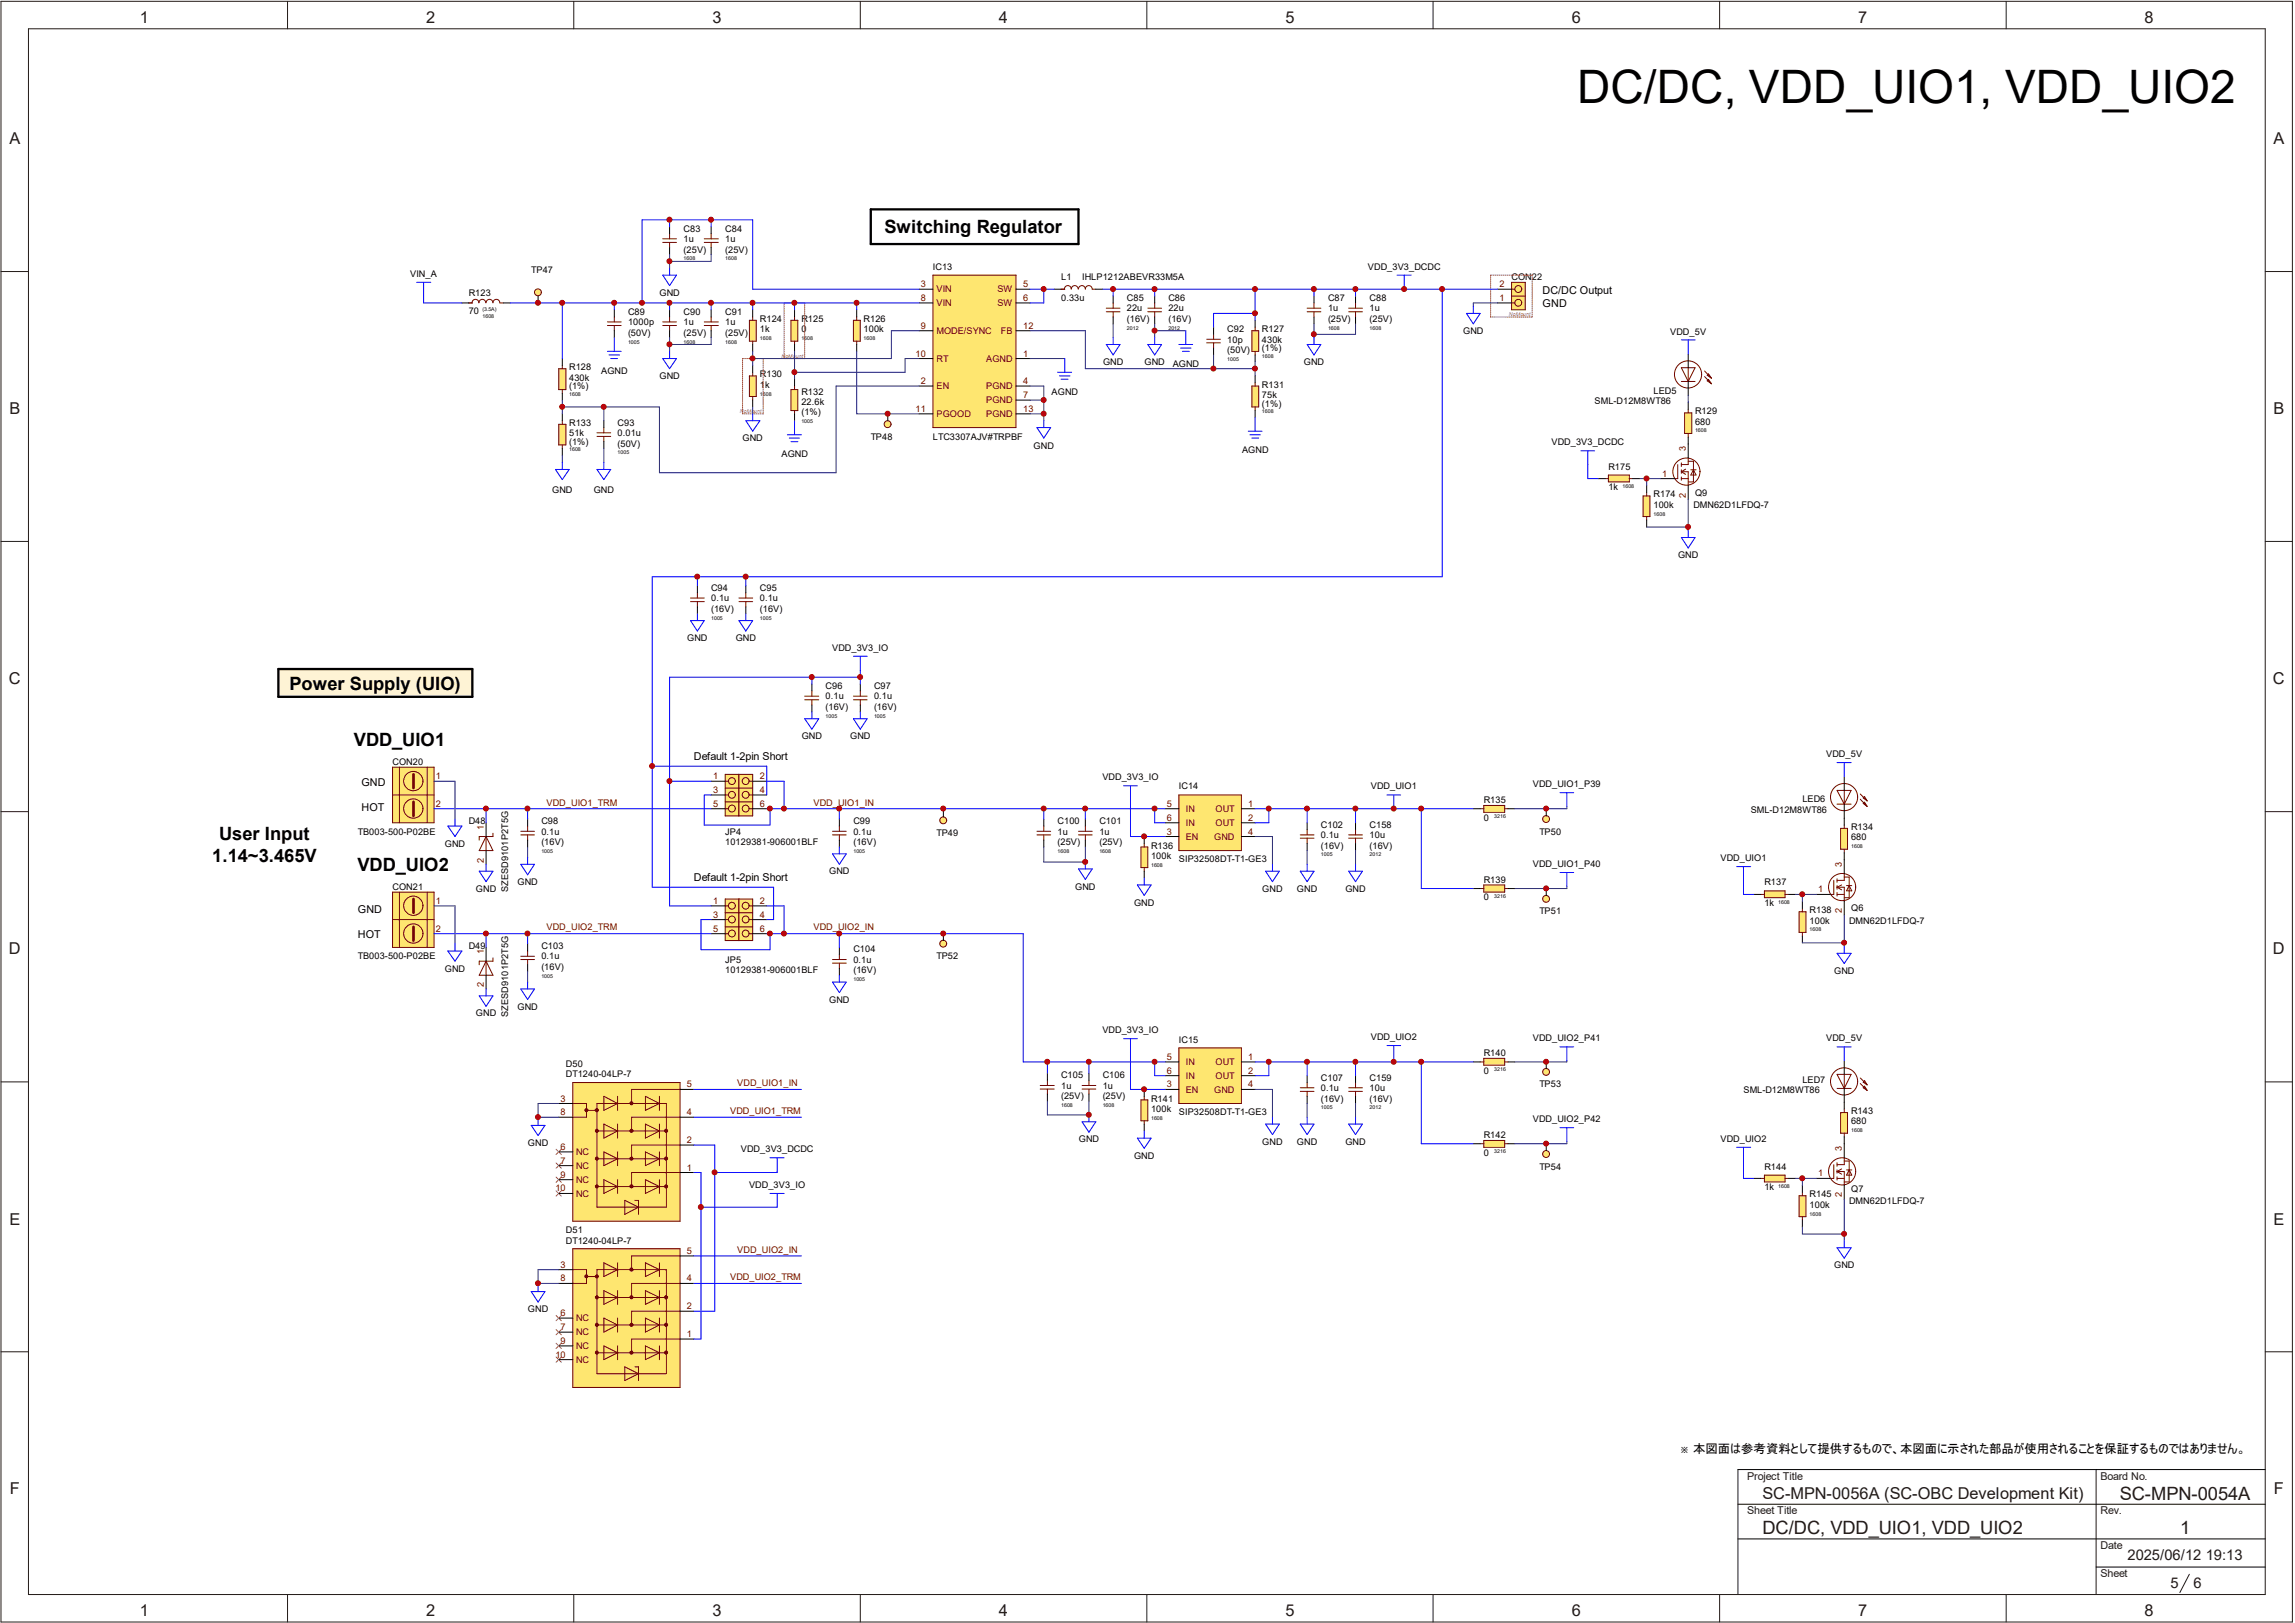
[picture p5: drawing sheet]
<svg xmlns="http://www.w3.org/2000/svg" width="297mm" height="210mm" viewBox="0 0 297 210" stroke-linecap="round" stroke-linejoin="round" font-family="sans-serif">
<defs><g id="words">
<text font-size="6" x="204.1" y="13.3">DC/DC, VDD_UIO1, VDD_UIO2</text>
<g font-size="2.4">
<text x="114.5" y="30.2">Switching Regulator</text>
<text x="37.5" y="89.2">Power Supply (UIO)</text>
<text x="45.8" y="96.6">VDD_UIO1</text>
<text x="27.5" y="111.5">1.14~3.465V</text>
<text x="28.4" y="108.8">User Input</text>
<text x="46.3" y="112.7">VDD_UIO2</text>
</g>
<g font-size="2.4" fill="#231916">
<text x="274.3" y="194.1">SC-MPN-0054A</text>
<text x="228.1" y="198.5">DC/DC, VDD_UIO1, VDD_UIO2</text>
<text x="282.2" y="198.5">1</text>
</g>
<g font-size="2.1" fill="#231916">
<text x="18.1" y="2.9">1</text>
<text x="55.2" y="2.9">2</text>
<text x="92.2" y="2.9">3</text>
<text x="129.3" y="2.9">4</text>
<text x="166.4" y="2.9">5</text>
<text x="203.4" y="2.9">6</text>
<text x="240.5" y="2.9">7</text>
<text x="277.5" y="2.9">8</text>
<text x="1.2" y="18.6">A</text>
<text x="294.2" y="18.6">A</text>
<text x="1.2" y="53.6">B</text>
<text x="294.2" y="53.6">B</text>
<text x="1.1" y="88.6">C</text>
<text x="294.1" y="88.6">C</text>
<text x="1.1" y="123.5">D</text>
<text x="294.1" y="123.5">D</text>
<text x="1.2" y="158.5">E</text>
<text x="294.2" y="158.5">E</text>
<text x="1.3" y="193.4">F</text>
<text x="228.1" y="194">SC-MPN-0056A (SC-OBC Development Kit)</text>
<text x="294.3" y="193.4">F</text>
<text x="18.1" y="209.1">1</text>
<text x="55.2" y="209.1">2</text>
<text x="92.2" y="209.1">3</text>
<text x="129.3" y="209.1">4</text>
<text x="166.4" y="209.1">5</text>
<text x="203.4" y="209.1">6</text>
<text x="240.5" y="209.1">7</text>
<text x="277.5" y="209.1">8</text>
</g>
<g font-size="1.9" fill="#231916">
<text x="275.3" y="201.9">2025/06/12 19:13</text>
<text x="280.9" y="205.4">5</text>
<text x="283.9" y="205.4">6</text>
</g>
<text font-size="1.6" x="219.1" y="188">本図面は参考資料として提供するもので、本図面に示された部品が使用されることを保証するものではありません。</text>
<g font-size="1.4">
<text x="199.6" y="38.1">DC/DC Output</text>
<text x="199.6" y="39.7">GND</text>
<text x="46.8" y="101.8">GND</text>
<text x="89.8" y="98.3">Default 1-2pin Short</text>
<text x="46.8" y="105">HOT</text>
<text x="46.3" y="118.2">GND</text>
<text x="89.8" y="114">Default 1-2pin Short</text>
<text x="46.3" y="121.4">HOT</text>
</g>
<g font-size="1.4" fill="#231916">
<text x="226.1" y="191.5">Project Title</text>
<text x="271.8" y="191.5">Board No.</text>
<text x="226.1" y="196">Sheet Title</text>
<text x="271.8" y="196">Rev.</text>
<text x="271.8" y="200.4">Date</text>
<text x="271.8" y="204">Sheet</text>
</g>
<text font-size="1.3" x="217.3" y="188">※</text>
<g font-size="1.2">
<text x="88.5" y="30">C83</text>
<text x="93.9" y="30">C84</text>
<text x="53.1" y="35.8">VIN_A</text>
<text x="68.7" y="35.3">TP47</text>
<text x="88.5" y="31.3">1u</text>
<text x="88.5" y="32.7">(25V)</text>
<text x="93.9" y="31.3">1u</text>
<text x="93.9" y="32.7">(25V)</text>
<text x="120.7" y="34.9">IC13</text>
<text x="177" y="34.9">VDD_3V3_DCDC</text>
<text x="60.7" y="38.4">R123</text>
<text x="60.7" y="40.6">70</text>
<text x="81.3" y="40.8">C89</text>
<text x="85.3" y="38.3">GND</text>
<text x="88.5" y="40.8">C90</text>
<text x="93.9" y="40.8">C91</text>
<text x="98.3" y="41.7">R124</text>
<text x="103.7" y="41.7">R125</text>
<text x="111.8" y="41.7">R126</text>
<text x="137.3" y="36.3">L1</text>
<text x="137.3" y="38.9">0.33u</text>
<text x="140" y="36.3">IHLP1212ABEVR33M5A</text>
<text x="145.8" y="38.9">C85</text>
<text x="145.8" y="40.3">22u</text>
<text x="145.8" y="41.7">(16V)</text>
<text x="151.2" y="38.9">C86</text>
<text x="151.2" y="40.3">22u</text>
<text x="151.2" y="41.7">(16V)</text>
<text x="171.9" y="38.9">C87</text>
<text x="171.9" y="40.3">1u</text>
<text x="171.9" y="41.7">(25V)</text>
<text x="177.2" y="38.9">C88</text>
<text x="177.2" y="40.3">1u</text>
<text x="177.2" y="41.7">(25V)</text>
<text x="195.6" y="36.3">CON22</text>
<text x="73.7" y="47.9">R128</text>
<text x="81.3" y="42.1">1000p</text>
<text x="81.3" y="43.4">(50V)</text>
<text x="88.5" y="42.1">1u</text>
<text x="88.5" y="43.4">(25V)</text>
<text x="93.9" y="42.1">1u</text>
<text x="93.9" y="43.4">(25V)</text>
<text x="98.3" y="43">1k</text>
<text x="103.7" y="43">0</text>
<text x="111.8" y="43">100k</text>
<text x="142.7" y="47.2">GND</text>
<text x="148.1" y="47.2">GND</text>
<text x="151.8" y="47.5">AGND</text>
<text x="158.8" y="43">C92</text>
<text x="158.8" y="44.3">10p</text>
<text x="158.8" y="45.7">(50V)</text>
<text x="163.3" y="43">R127</text>
<text x="163.3" y="44.3">430k</text>
<text x="163.3" y="45.5">(1%)</text>
<text x="168.7" y="47.2">GND</text>
<text x="189.4" y="43.2">GND</text>
<text x="216.2" y="43.3">VDD_5V</text>
<text x="73.7" y="49.3">430k</text>
<text x="73.7" y="50.4">(1%)</text>
<text x="77.8" y="48.4">AGND</text>
<text x="85.3" y="49.1">GND</text>
<text x="98.3" y="48.8">R130</text>
<text x="98.3" y="50.2">1k</text>
<text x="103.7" y="51.1">R132</text>
<text x="103.7" y="52.4">22.6k</text>
<text x="103.7" y="53.8">(1%)</text>
<text x="136.1" y="51.1">AGND</text>
<text x="163.3" y="50.2">R131</text>
<text x="163.3" y="51.5">75k</text>
<text x="163.3" y="52.6">(1%)</text>
<text x="206.4" y="52.2">SML-D12M8WT86</text>
<text x="214" y="50.9">LED5</text>
<text x="219.4" y="53.6">R129</text>
<text x="73.7" y="55.1">R133</text>
<text x="73.7" y="56.4">51k</text>
<text x="73.7" y="57.6">(1%)</text>
<text x="79.9" y="55.1">C93</text>
<text x="79.9" y="56.4">0.01u</text>
<text x="79.9" y="57.8">(50V)</text>
<text x="96.1" y="57.1">GND</text>
<text x="101.1" y="59.1">AGND</text>
<text x="112.7" y="56.9">TP48</text>
<text x="120.7" y="56.9">LTC3307AJV#TRPBF</text>
<text x="133.8" y="58">GND</text>
<text x="160.7" y="58.7">AGND</text>
<text x="200.8" y="57.6">VDD_3V3_DCDC</text>
<text x="219.4" y="54.9">680</text>
<text x="71.5" y="63.8">GND</text>
<text x="76.8" y="63.8">GND</text>
<text x="208.2" y="60.8">R175</text>
<text x="208.2" y="63.5">1k</text>
<text x="214" y="64.3">R174</text>
<text x="214" y="65.7">100k</text>
<text x="219.2" y="65.7">DMN62D1LFDQ-7</text>
<text x="219.4" y="64.1">Q9</text>
<text x="92" y="76.5">C94</text>
<text x="92" y="77.8">0.1u</text>
<text x="98.3" y="76.5">C95</text>
<text x="98.3" y="77.8">0.1u</text>
<text x="217.2" y="72.2">GND</text>
<text x="88.9" y="83">GND</text>
<text x="92" y="79.2">(16V)</text>
<text x="95.2" y="83">GND</text>
<text x="98.3" y="79.2">(16V)</text>
<text x="106.8" y="89.2">C96</text>
<text x="107.7" y="84.2">VDD_3V3_IO</text>
<text x="113.1" y="89.2">C97</text>
<text x="103.8" y="95.7">GND</text>
<text x="106.8" y="90.5">0.1u</text>
<text x="106.8" y="91.9">(16V)</text>
<text x="110" y="95.7">GND</text>
<text x="113.1" y="90.5">0.1u</text>
<text x="113.1" y="91.9">(16V)</text>
<text x="50.8" y="99">CON20</text>
<text x="142.7" y="101">VDD_3V3_IO</text>
<text x="198.4" y="101.9">VDD_UIO1_P39</text>
<text x="236.3" y="98">VDD_5V</text>
<text x="46.3" y="108">TB003-500-P02BE</text>
<text x="60.7" y="106.6">D48</text>
<text x="70.1" y="106.6">C98</text>
<text x="70.1" y="108">0.1u</text>
<text x="93.9" y="108">JP4</text>
<text x="110.4" y="106.6">C99</text>
<text x="110.4" y="108">0.1u</text>
<text x="136.9" y="106.6">C100</text>
<text x="136.9" y="108">1u</text>
<text x="142.3" y="106.6">C101</text>
<text x="142.3" y="108">1u</text>
<text x="152.6" y="102.2">IC14</text>
<text x="170.9" y="107.1">C102</text>
<text x="177.2" y="107.1">C158</text>
<text x="177.4" y="102.2">VDD_UIO1</text>
<text x="192" y="104">R135</text>
<text x="192" y="106.2">0</text>
<text x="199.2" y="108">TP50</text>
<text x="226.6" y="105.2">SML-D12M8WT86</text>
<text x="233.3" y="103.8">LED6</text>
<text x="239.6" y="107.4">R134</text>
<text x="57.6" y="109.6">GND</text>
<text x="70.1" y="109.3">(16V)</text>
<text x="93.9" y="109.3">10129381-906001BLF</text>
<text x="107.3" y="113.2">GND</text>
<text x="110.4" y="109.3">(16V)</text>
<text x="121.2" y="108.2">TP49</text>
<text x="136.9" y="109.3">(25V)</text>
<text x="142.3" y="109.3">(25V)</text>
<text x="149" y="109.8">R136</text>
<text x="149" y="111.1">100k</text>
<text x="152.6" y="111.6">SIP32508DT-T1-GE3</text>
<text x="170.9" y="108.5">0.1u</text>
<text x="170.9" y="109.8">(16V)</text>
<text x="177.2" y="108.5">10u</text>
<text x="177.2" y="109.8">(16V)</text>
<text x="198.4" y="112.2">VDD_UIO1_P40</text>
<text x="222.7" y="111.4">VDD_UIO1</text>
<text x="239.6" y="108.8">680</text>
<text x="50.8" y="115.2">CON21</text>
<text x="61.6" y="115.4">GND</text>
<text x="65.7" y="115.4" transform="rotate(-90 65.7 115.4)">SZESD9101P2T5G</text>
<text x="67" y="114.5">GND</text>
<text x="139.1" y="115.1">GND</text>
<text x="146.8" y="117.2">GND</text>
<text x="163.4" y="115.4">GND</text>
<text x="167.9" y="115.4">GND</text>
<text x="174.1" y="115.4">GND</text>
<text x="192" y="114.3">R139</text>
<text x="192" y="116.5">0</text>
<text x="199.2" y="118.3">TP51</text>
<text x="228.3" y="114.6">R137</text>
<text x="228.3" y="117.3">1k</text>
<text x="234.2" y="118.2">R138</text>
<text x="234.2" y="119.5">100k</text>
<text x="239.3" y="119.5">DMN62D1LFDQ-7</text>
<text x="239.6" y="117.9">Q6</text>
<text x="46.3" y="124.1">TB003-500-P02BE</text>
<text x="57.6" y="125.7">GND</text>
<text x="60.7" y="122.8">D49</text>
<text x="70.1" y="122.8">C103</text>
<text x="70.1" y="124.1">0.1u</text>
<text x="70.1" y="125.5">(16V)</text>
<text x="93.9" y="124.6">JP5</text>
<text x="93.9" y="125.9">10129381-906001BLF</text>
<text x="110.4" y="123.2">C104</text>
<text x="110.4" y="124.6">0.1u</text>
<text x="110.4" y="125.9">(16V)</text>
<text x="121.2" y="124.1">TP52</text>
<text x="61.6" y="131.5">GND</text>
<text x="65.7" y="131.6" transform="rotate(-90 65.7 131.6)">SZESD9101P2T5G</text>
<text x="67" y="130.6">GND</text>
<text x="107.3" y="129.8">GND</text>
<text x="237.4" y="126">GND</text>
<text x="142.7" y="133.7">VDD_3V3_IO</text>
<text x="152.6" y="134.9">IC15</text>
<text x="177.4" y="134.6">VDD_UIO2</text>
<text x="192" y="136.7">R140</text>
<text x="198.4" y="134.7">VDD_UIO2_P41</text>
<text x="236.3" y="134.7">VDD_5V</text>
<text x="73.2" y="138">D50</text>
<text x="73.2" y="139.4">DT1240-04LP-7</text>
<text x="137.3" y="139.5">C105</text>
<text x="137.3" y="140.9">1u</text>
<text x="137.3" y="142.2">(25V)</text>
<text x="142.7" y="139.5">C106</text>
<text x="142.7" y="140.9">1u</text>
<text x="142.7" y="142.2">(25V)</text>
<text x="149" y="142.5">R141</text>
<text x="149" y="143.8">100k</text>
<text x="170.9" y="139.8">C107</text>
<text x="170.9" y="141.2">0.1u</text>
<text x="170.9" y="142.5">(16V)</text>
<text x="177.2" y="139.8">C159</text>
<text x="177.2" y="141.2">10u</text>
<text x="177.2" y="142.5">(16V)</text>
<text x="192" y="138.9">0</text>
<text x="199.2" y="140.7">TP53</text>
<text x="225.6" y="141.5">SML-D12M8WT86</text>
<text x="233.3" y="140.1">LED7</text>
<text x="68.3" y="148.3">GND</text>
<text x="95.9" y="149.1">VDD_3V3_DCDC</text>
<text x="139.6" y="147.8">GND</text>
<text x="146.8" y="149.9">GND</text>
<text x="152.6" y="144.3">SIP32508DT-T1-GE3</text>
<text x="163.4" y="148.1">GND</text>
<text x="167.9" y="148.1">GND</text>
<text x="174.1" y="148.1">GND</text>
<text x="192" y="147.3">R142</text>
<text x="192" y="149.6">0</text>
<text x="198.4" y="145.2">VDD_UIO2_P42</text>
<text x="222.7" y="147.7">VDD_UIO2</text>
<text x="239.6" y="144.1">R143</text>
<text x="239.6" y="145.5">680</text>
<text x="96.9" y="153.7">VDD_3V3_IO</text>
<text x="199.2" y="151.3">TP54</text>
<text x="228.3" y="151.3">R144</text>
<text x="228.3" y="154">1k</text>
<text x="234.2" y="154.9">R145</text>
<text x="239.3" y="155.8">DMN62D1LFDQ-7</text>
<text x="239.6" y="154.3">Q7</text>
<text x="73.2" y="159.6">D51</text>
<text x="73.2" y="160.9">DT1240-04LP-7</text>
<text x="234.2" y="156.3">100k</text>
<text x="237.4" y="164.1">GND</text>
<text x="68.3" y="169.8">GND</text>
</g>
<g font-size="1.2" fill="#6e0000">
<text x="119.2" y="38.9">8</text>
<text x="119.2" y="37.2">3</text>
<text x="121.2" y="39.6">VIN</text>
<text x="121.2" y="37.8">VIN</text>
<text x="129.1" y="37.8">SW</text>
<text x="129.1" y="39.6">SW</text>
<text x="132.4" y="37.2">5</text>
<text x="132.4" y="38.9">6</text>
<text x="194.1" y="38.9">1</text>
<text x="194.1" y="37.2">2</text>
<text x="118.5" y="46.1">10</text>
<text x="119.2" y="42.5">9</text>
<text x="121.2" y="43.2">MODE/SYNC</text>
<text x="121.2" y="46.8">RT</text>
<text x="127.6" y="46.8">AGND</text>
<text x="129.5" y="43.2">FB</text>
<text x="132.4" y="46.1">1</text>
<text x="132.4" y="42.5">12</text>
<text x="118.5" y="53.3">11</text>
<text x="119.2" y="49.7">2</text>
<text x="121.2" y="50.4">EN</text>
<text x="121.2" y="54">PGOOD</text>
<text x="127.6" y="52.2">PGND</text>
<text x="127.6" y="50.4">PGND</text>
<text x="127.6" y="54">PGND</text>
<text x="132.4" y="51.5">7</text>
<text x="132.4" y="49.7">4</text>
<text x="132.4" y="53.3">13</text>
<text x="218.2" y="58.3" transform="rotate(-90 218.2 58.3)">3</text>
<text x="215.1" y="61.7">1</text>
<text x="218.2" y="64.4" transform="rotate(-90 218.2 64.4)">2</text>
<text x="56.4" y="100.8">1</text>
<text x="92.3" y="100.8">1</text>
<text x="98.3" y="100.8">2</text>
<text x="56.4" y="104.4">2</text>
<text x="62.6" y="107.4" transform="rotate(-90 62.6 107.4)">1</text>
<text x="70.7" y="104.3">VDD_UIO1_TRM</text>
<text x="92.3" y="102.6">3</text>
<text x="92.3" y="104.4">5</text>
<text x="98.3" y="102.6">4</text>
<text x="98.3" y="104.4">6</text>
<text x="105.3" y="104.3">VDD_UIO1_IN</text>
<text x="151" y="108">3</text>
<text x="151" y="104.4">5</text>
<text x="151" y="106.2">6</text>
<text x="153.5" y="105.1">IN</text>
<text x="153.5" y="106.9">IN</text>
<text x="157.3" y="105.1">OUT</text>
<text x="157.3" y="106.9">OUT</text>
<text x="161.5" y="104.4">1</text>
<text x="161.5" y="106.2">2</text>
<text x="161.5" y="108">4</text>
<text x="62.6" y="111.6" transform="rotate(-90 62.6 111.6)">2</text>
<text x="153.5" y="108.7">EN</text>
<text x="157.1" y="108.7">GND</text>
<text x="238.4" y="112.1" transform="rotate(-90 238.4 112.1)">3</text>
<text x="56.4" y="117">1</text>
<text x="92.3" y="117">1</text>
<text x="92.3" y="118.7">3</text>
<text x="98.3" y="117">2</text>
<text x="98.3" y="118.7">4</text>
<text x="235.3" y="115.5">1</text>
<text x="238.4" y="118.2" transform="rotate(-90 238.4 118.2)">2</text>
<text x="56.4" y="120.6">2</text>
<text x="62.6" y="123.5" transform="rotate(-90 62.6 123.5)">1</text>
<text x="70.7" y="120.4">VDD_UIO2_TRM</text>
<text x="92.3" y="120.6">5</text>
<text x="98.3" y="120.6">6</text>
<text x="105.3" y="120.4">VDD_UIO2_IN</text>
<text x="62.6" y="127.8" transform="rotate(-90 62.6 127.8)">2</text>
<text x="151" y="137.2">5</text>
<text x="153.5" y="137.8">IN</text>
<text x="157.3" y="137.8">OUT</text>
<text x="161.5" y="137.2">1</text>
<text x="72.6" y="142.5">3</text>
<text x="88.9" y="140.7">5</text>
<text x="95.4" y="140.5">VDD_UIO1_IN</text>
<text x="151" y="140.7">3</text>
<text x="151" y="138.9">6</text>
<text x="153.5" y="141.4">EN</text>
<text x="153.5" y="139.6">IN</text>
<text x="157.1" y="141.4">GND</text>
<text x="157.3" y="139.6">OUT</text>
<text x="161.5" y="138.9">2</text>
<text x="161.5" y="140.7">4</text>
<text x="72.6" y="148.8">6</text>
<text x="72.6" y="144.3">8</text>
<text x="74.5" y="149.5">NC</text>
<text x="88.9" y="144.3">4</text>
<text x="88.9" y="147.9">2</text>
<text x="94.5" y="144.1">VDD_UIO1_TRM</text>
<text x="238.4" y="148.9" transform="rotate(-90 238.4 148.9)">3</text>
<text x="71.9" y="154.2">10</text>
<text x="72.6" y="150.6">7</text>
<text x="72.6" y="152.4">9</text>
<text x="74.5" y="151.3">NC</text>
<text x="74.5" y="153.1">NC</text>
<text x="74.5" y="154.9">NC</text>
<text x="88.9" y="151.5">1</text>
<text x="235.3" y="152.2">1</text>
<text x="238.4" y="154.9" transform="rotate(-90 238.4 154.9)">2</text>
<text x="72.6" y="164">3</text>
<text x="72.6" y="165.8">8</text>
<text x="88.9" y="165.8">4</text>
<text x="88.9" y="162.3">5</text>
<text x="94.5" y="165.7">VDD_UIO2_TRM</text>
<text x="95.4" y="162.1">VDD_UIO2_IN</text>
<text x="72.6" y="170.3">6</text>
<text x="72.6" y="172.1">7</text>
<text x="72.6" y="173.9">9</text>
<text x="74.5" y="171">NC</text>
<text x="74.5" y="172.8">NC</text>
<text x="88.9" y="173">1</text>
<text x="88.9" y="169.4">2</text>
<text x="71.9" y="175.7">10</text>
<text x="74.5" y="174.6">NC</text>
<text x="74.5" y="176.4">NC</text>
</g>
<g font-size=".7">
<text x="88.5" y="33.7">1608</text>
<text x="93.9" y="33.7">1608</text>
<text x="62.4" y="40.3">(3.5A)</text>
<text x="62.4" y="41.2">1608</text>
<text x="81.3" y="44.4">1005</text>
<text x="88.5" y="44.4">1608</text>
<text x="93.9" y="44.4">1608</text>
<text x="98.3" y="44">1608</text>
<text x="103.7" y="44">1608</text>
<text x="111.8" y="44">1608</text>
<text x="145.8" y="42.7">2012</text>
<text x="151.2" y="42.7">2012</text>
<text x="158.8" y="46.7">1005</text>
<text x="163.3" y="46.3">1608</text>
<text x="171.9" y="42.7">1608</text>
<text x="177.2" y="42.7">1608</text>
<text x="73.7" y="51.2">1608</text>
<text x="98.3" y="51.2">1608</text>
<text x="163.3" y="53.4">1608</text>
<text x="73.7" y="58.4">1608</text>
<text x="79.9" y="58.8">1005</text>
<text x="103.7" y="54.8">1005</text>
<text x="219.4" y="56">1608</text>
<text x="210" y="63.2">1608</text>
<text x="214" y="66.7">1608</text>
<text x="92" y="80.2">1005</text>
<text x="98.3" y="80.2">1005</text>
<text x="106.8" y="92.9">1005</text>
<text x="113.1" y="92.9">1005</text>
<text x="193.4" y="105.9">3216</text>
<text x="70.1" y="110.4">1005</text>
<text x="110.4" y="110.4">1005</text>
<text x="136.9" y="110.4">1608</text>
<text x="142.3" y="110.4">1608</text>
<text x="149" y="112.1">1608</text>
<text x="170.9" y="110.8">1005</text>
<text x="177.2" y="110.8">2012</text>
<text x="239.6" y="109.8">1608</text>
<text x="193.4" y="116.2">3216</text>
<text x="230.1" y="116.9">1608</text>
<text x="234.2" y="120.5">1608</text>
<text x="70.1" y="126.5">1005</text>
<text x="110.4" y="127">1005</text>
<text x="137.3" y="143.3">1608</text>
<text x="142.7" y="143.3">1608</text>
<text x="170.9" y="143.6">1005</text>
<text x="177.2" y="143.6">2012</text>
<text x="193.4" y="138.6">3216</text>
<text x="149" y="144.9">1608</text>
<text x="193.4" y="149.2">3216</text>
<text x="239.6" y="146.5">1608</text>
<text x="230.1" y="153.7">1608</text>
<text x="234.2" y="157.3">1608</text>
</g>
<g font-size=".7" fill="#e4007f">
<text x="195.3" y="40.9">NoMount</text>
<text x="101.1" y="46.3">NoMount</text>
<text x="95.8" y="53.4">NoMount</text>
</g>
</g></defs>
<g fill="none" stroke="#231916" stroke-width=".13">
<path d="M.1 .2h296.6v209.7h-296.6zM3.7 3.7h289.5v202.6h-289.5zM37.2 .2v3.5M74.3 .2v3.5M111.3 .2v3.5M148.4 .2v3.5M185.5 .2v3.5M222.5 .2v3.5M259.6 .2v3.5M.1 35.1h3.6M293.2 35.1h3.5M.1 70.1h3.6"/>
<path d="M293.2 70.1h3.5M.1 105h3.6M293.2 105h3.5M.1 140h3.6M293.2 140h3.5M.1 174.9h3.6M293.2 174.9h3.5M224.9 190.2v16.1M271.3 190.2v16.1M37.2 206.3v3.6M74.3 206.3v3.6M111.3 206.3v3.6"/>
<path d="M148.4 206.3v3.6M185.5 206.3v3.6M222.5 206.3v3.6M259.6 206.3v3.6M283.3 203.7l-1.2 2.4"/>
</g>
<path d="M224.9 199.1h68.3M224.9 194.6h68.3M224.9 190.2h68.3M271.3 202.8h21.9" fill="none" stroke="#000" stroke-width=".13"/>
<path d="M112.7 27.1h26.8v4.4h-26.8z" fill="#fff"/>
<path d="M112.7 27.1h26.9v4.5h-26.9z" fill="none" stroke="#000" stroke-width=".3"/>
<path d="M36 86.6h25.1v3.5h-25.1z" fill="#fef3d5"/>
<path d="M36 86.6h25.1v3.6h-25.1z" fill="none" stroke="#000" stroke-width=".3"/>
<path d="M147.7 109.6h.8v2.6h-.8z" fill="#fee670"/>
<path d="M147.7 109.6h.8v2.7h-.8zM148.1 109.1v.5M148.1 112.3v.4" fill="none" stroke="#6e0000" stroke-width=".13"/>
<path d="M148.1 108.2v.9M148.1 112.7v.9" fill="none" stroke="#000" stroke-width=".13"/>
<path d="M110.4 41.4h.9v2.7h-.9z" fill="#fee670"/>
<path d="M110.4 41.4h.9v2.8h-.9zM110.9 41v.4M110.9 44.2v.4" fill="none" stroke="#6e0000" stroke-width=".13"/>
<path d="M110.9 40.1v.9M110.9 44.6v.9" fill="none" stroke="#000" stroke-width=".13"/>
<path d="M97 41.4h.8v2.7h-.8z" fill="#fee670"/>
<path d="M97 41.4h.9v2.8h-.9zM97.4 41v.4M97.4 44.2v.4" fill="none" stroke="#6e0000" stroke-width=".13"/>
<path d="M97.4 40.1v.9M97.4 44.6v.9" fill="none" stroke="#000" stroke-width=".13"/>
<path d="M97 48.6h.8v2.7h-.8z" fill="#fee670"/>
<g fill="none" stroke="#6e0000" stroke-width=".13">
<path d="M85.8 30.9h1.7M85.8 31.4h1.7M86.7 30.2v.7M86.7 31.4v.6M91.1 30.9h1.9M91.1 31.4h1.9M92 30.2v.7M92 31.4v.6M169.2 39.9h1.7M170.1 39.2v.7M174.5 39.9h1.8M175.4 39.2v.7"/>
<path d="M77.3 56h1.7M77.3 56.5h1.7M78.1 55.3v.7M78.1 56.5v.6M85.8 41.7h1.7M85.8 42.1h1.7M86.7 41v.7M86.7 42.1v.7M91.1 41.7h1.9M91.1 42.1h1.9M92 41v.7M92 42.1v.7"/>
<path d="M97 48.6h.9v2.7h-.9zM97.4 48.2v.4M97.4 51.3v.5M169.2 40.3h1.7M170.1 40.3v.7M174.5 40.3h1.8M175.4 40.3v.7M89.4 77.4h1.7M89.4 77.9h1.7M90.3 76.7v.7M90.3 77.9v.6M104.1 90.1h1.9"/>
<path d="M104.1 90.6h1.9M105.1 89.4v.7M105.1 90.6v.6M67.4 107.6h1.8M67.4 108h1.8M68.3 106.9v.7M68.3 108v.7M107.7 107.6h1.8M107.7 108h1.8M108.6 106.9v.7M108.6 108v.7M168.3 108h1.8"/>
<path d="M168.3 108.5h1.8M169.2 107.4v.6M169.2 108.5v.6M67.4 123.7h1.8M67.4 124.2h1.8M68.3 123.1v.6M68.3 124.2v.6M107.7 124.2h1.8M107.7 124.6h1.8M108.6 123.5v.7M108.6 124.6v.7"/>
</g>
<g fill="none" stroke="#000" stroke-width=".13">
<path d="M86.7 29.3v.9M86.7 32v.9M92 29.3v.9M92 32v.9M170.1 38.3v.9M175.4 38.3v.9M78.1 54.4v.9M78.1 57.1v.9M86.7 40.1v.9M86.7 42.8v.9M92 40.1v.9M92 42.8v.9"/>
<path d="M97.4 47.3v.9M97.4 51.8v.9M170.1 41v.9M175.4 41v.9M90.3 75.8v.9M90.3 78.5v.9M105.1 88.5v.9M105.1 91.2v.9M68.3 106v.9M68.3 108.7v.9M108.6 106v.9M108.6 108.7v.9"/>
<path d="M169.2 106.5v.9M169.2 109.1v1M68.3 122.1v1M68.3 124.8v.9M108.6 122.6v.9M108.6 125.3v.9"/>
</g>
<path d="M96.1 46.4h2.7v7.2h-2.7z" fill="none" stroke="#e4007f" stroke-width=".13"/>
<path d="M162 50h.9v2.6h-.9z" fill="#fee670"/>
<path d="M162 50h.9v2.7h-.9zM162.4 49.5v.5M162.4 52.7v.4" fill="none" stroke="#6e0000" stroke-width=".13"/>
<path d="M162.4 48.6v.9M162.4 53.1v.9" fill="none" stroke="#000" stroke-width=".13"/>
<path d="M162 42.8h.9v2.6h-.9z" fill="#fee670"/>
<g fill="none" stroke="#6e0000" stroke-width=".13">
<path d="M78.6 41.7h1.8M78.6 42.1h1.8M79.5 41v.7M79.5 42.1v.7M162 42.8h.9v2.7h-.9zM162.4 42.3v.5M162.4 45.5v.4M134.2 107.6h1.8M134.2 108h1.8M135.1 106.9v.7M135.1 108v.7M139.6 107.6h1.8"/>
<path d="M139.6 108h1.8M140.5 106.9v.7M140.5 108v.7M135.6 139.8v.7M140.9 139.8v.7M134.6 140.5h1.8M134.6 140.9h1.8M135.6 140.9v.7M140 140.5h1.8M140 140.9h1.8M140.9 140.9v.7"/>
</g>
<path d="M79.5 40.1v.9M79.5 42.8v.9M162.4 41.4v.9M162.4 45.9v.9M135.1 106v.9M135.1 108.7v.9M140.5 106v.9M140.5 108.7v.9M135.6 138.9v.9M140.9 138.9v.9M135.6 141.6v.9M140.9 141.6v.9" fill="none" stroke="#000" stroke-width=".13"/>
<path d="M102.4 41.4h.8v2.7h-.8z" fill="#fee670"/>
<path d="M102.4 41.4h.9v2.8h-.9zM102.8 41v.4M102.8 44.2v.4" fill="none" stroke="#6e0000" stroke-width=".13"/>
<path d="M102.8 40.1v.9M102.8 44.6v.9" fill="none" stroke="#000" stroke-width=".13"/>
<path d="M101.5 39.2h2.6v7.2h-2.6z" fill="none" stroke="#e4007f" stroke-width=".13"/>
<path d="M232.8 118h.9v2.6h-.9z" fill="#fee670"/>
<path d="M232.8 118h.9v2.6h-.9zM233.3 117.5v.5M233.3 120.6v.5" fill="none" stroke="#6e0000" stroke-width=".13"/>
<path d="M233.3 116.6v.9M233.3 121.1v.9" fill="none" stroke="#000" stroke-width=".13"/>
<path d="M228.3 115.3h2.7v.8h-2.7z" fill="#fee670"/>
<path d="M227.9 115.7h.4M228.3 115.3h2.7v.9h-2.7zM231 115.7h.5" fill="none" stroke="#6e0000" stroke-width=".13"/>
<path d="M227 115.7h.9M231.5 115.7h.9" fill="none" stroke="#000" stroke-width=".13"/>
<path d="M232.8 154.7h.9v2.7h-.9z" fill="#fee670"/>
<path d="M232.8 154.7h.9v2.7h-.9zM233.3 154.3v.4M233.3 157.4v.5" fill="none" stroke="#6e0000" stroke-width=".13"/>
<path d="M233.3 153.4v.9M233.3 157.9v.8" fill="none" stroke="#000" stroke-width=".13"/>
<path d="M228.3 152.1h2.7v.8h-2.7z" fill="#fee670"/>
<path d="M227.9 152.5h.4M228.3 152.1h2.7v.9h-2.7zM231 152.5h.5" fill="none" stroke="#6e0000" stroke-width=".13"/>
<path d="M227 152.5h.9M231.5 152.5h.9" fill="none" stroke="#000" stroke-width=".13"/>
<path d="M147.7 142.3h.8v2.7h-.8z" fill="#fee670"/>
<path d="M147.7 142.3h.8v2.7h-.8zM148.1 141.9v.4M148.1 145v.5M168.3 140.8h1.8M168.3 141.2h1.8M169.2 140.1v.7M169.2 141.2v.7" fill="none" stroke="#6e0000" stroke-width=".13"/>
<path d="M169.2 139.2v.9M148.1 141v.9M148.1 145.5v.8M169.2 141.9v.9" fill="none" stroke="#000" stroke-width=".13"/>
<path d="M152.6 102.9h8v7.1h-8z" fill="#fee670"/>
<path d="M152.6 102.9h8.1v7.2h-8.1z" fill="none" stroke="#6e0000" stroke-width=".13"/>
<path d="M150.8 104.6h1.8M150.8 106.5h1.8M150.8 108.2h1.8M160.7 104.6h1.7M160.7 106.5h1.7M160.7 108.2h1.7" fill="none" stroke="#000" stroke-width=".13"/>
<path d="M152.6 135.6h8v7.1h-8z" fill="#fee670"/>
<g fill="none" stroke="#6e0000" stroke-width=".13">
<path d="M95.6 77.4h1.8M95.6 77.9h1.8M96.5 76.7v.7M96.5 77.9v.6M110.4 90.1h1.8M110.4 90.6h1.8M111.3 89.4v.7M111.3 90.6v.6M62.9 108.2l.9 1.9h-1.8zM62.9 108.2v1.9M63.8 107.8v.4h-1.8v.5M62.9 124.4v1.8"/>
<path d="M62.9 124.4l.9 1.8h-1.8zM63.8 124v.4h-1.8v.4M152.6 135.6h8.1v7.2h-8.1z"/>
</g>
<g fill="none" stroke="#000" stroke-width=".13">
<path d="M96.5 75.8v.9M96.5 78.5v.9M111.3 88.5v.9M111.3 91.2v.9M62.9 106.5v1.7M62.9 110.1v1.7M62.9 122.6v1.8M62.9 126.2v1.8M150.8 137.4h1.8M150.8 139.2h1.8M160.7 137.4h1.7M160.7 139.2h1.7"/>
<path d="M150.8 141h1.8M160.7 141h1.7"/>
</g>
<path d="M120.7 35.6h10.7v19.7h-10.7z" fill="#fee670"/>
<path d="M120.7 35.6h10.8v19.7h-10.8zM137.3 37.4h.5M137.8 37.4a.44 .44 0 0 1 .4-.4 .44 .44 0 0 1 .4 .4 .44 .44 0 0 1 .5-.4 .44 .44 0 0 1 .4 .4M139.6 37.4a.44 .44 0 0 1 .4-.4 .44 .44 0 0 1 .5 .4 .44 .44 0 0 1 .4-.4 .44 .44 0 0 1 .5 .4M141.4 37.4h.4" fill="none" stroke="#6e0000" stroke-width=".13"/>
<g fill="none" stroke="#000" stroke-width=".13">
<path d="M119 37.4h1.7M119 39.2h1.7M131.5 37.4h1.8M131.5 39.2h1.8M136.4 37.4h.9M141.8 37.4h.9M119 42.8h1.7M119 50h1.7M119 46.4h1.7M119 53.6h1.7M131.5 42.8h1.8M131.5 51.8h1.8"/>
<path d="M131.5 50h1.8M131.5 46.4h1.8M131.5 53.6h1.8"/>
</g>
<path d="M102.4 50.4h.8v2.7h-.8z" fill="#fee670"/>
<path d="M102.4 50.4h.9v2.7h-.9zM102.8 50v.4M102.8 53.1v.5" fill="none" stroke="#6e0000" stroke-width=".13"/>
<path d="M102.8 49.1v.9M102.8 53.6v.8" fill="none" stroke="#000" stroke-width=".13"/>
<circle cx="114.9" cy="54.9" r=".43" fill="#fee670"/>
<circle cx="114.9" cy="54.9" r=".44" fill="none" stroke="#6e0000" stroke-width=".13"/>
<path d="M114.9 53.6v.8" fill="none" stroke="#000" stroke-width=".13"/>
<circle cx="69.6" cy="37.8" r=".43" fill="#fee670"/>
<circle cx="69.6" cy="37.8" r=".44" fill="none" stroke="#6e0000" stroke-width=".13"/>
<path d="M69.6 38.3v.9" fill="none" stroke="#000" stroke-width=".13"/>
<circle cx="122.1" cy="122.1" r=".44" fill="#fee670"/>
<circle cx="122.1" cy="122.1" r=".44" fill="none" stroke="#6e0000" stroke-width=".13"/>
<path d="M122.1 120.8v.9" fill="none" stroke="#000" stroke-width=".13"/>
<circle cx="122.1" cy="106.1" r=".44" fill="#fee670"/>
<circle cx="122.1" cy="106.2" r=".44" fill="none" stroke="#6e0000" stroke-width=".13"/>
<path d="M122.1 104.8v.9" fill="none" stroke="#000" stroke-width=".13"/>
<path d="M50.8 99.3h5.3v7.1h-5.3z" fill="#fee670"/>
<path d="M50.8 99.3h5.4v7.2h-5.4z" fill="none" stroke="#6e0000" stroke-width=".13"/>
<circle cx="53.5" cy="104.6" r="1.26" fill="#fee670"/>
<circle cx="53.5" cy="104.6" r="1.25" fill="none" stroke="#6e0000" stroke-width=".13"/>
<circle cx="53.5" cy="101.1" r="1.26" fill="#fee670"/>
<g fill="none" stroke="#6e0000" stroke-width=".13">
<path d="M51.7 99.3v7.2M55.3 99.3v7.2M50.8 102.9h5.4"/>
<circle cx="53.5" cy="101.1" r="1.25"/>
</g>
<path d="M53.5 100.2v1.8M53.5 103.8v1.8" fill="none" stroke="#6e0000" stroke-width=".34"/>
<path d="M50.8 115.4h5.3v7.2h-5.3z" fill="#fee670"/>
<path d="M50.8 115.4h5.4v7.2h-5.4z" fill="none" stroke="#6e0000" stroke-width=".13"/>
<circle cx="53.5" cy="120.8" r="1.26" fill="#fee670"/>
<circle cx="53.5" cy="120.8" r="1.25" fill="none" stroke="#6e0000" stroke-width=".13"/>
<circle cx="53.5" cy="117.2" r="1.26" fill="#fee670"/>
<g fill="none" stroke="#6e0000" stroke-width=".13">
<path d="M50.8 119h5.4M51.7 115.4v7.2M55.3 115.4v7.2"/>
<circle cx="53.5" cy="117.2" r="1.25"/>
</g>
<path d="M53.5 116.3v1.8M53.5 119.9v1.8" fill="none" stroke="#6e0000" stroke-width=".34"/>
<path d="M192 104.2h2.7v.9h-2.7z" fill="#fee670"/>
<path d="M191.6 104.6h.4M192 104.2h2.7v.9h-2.7zM194.7 104.6h.5" fill="none" stroke="#6e0000" stroke-width=".13"/>
<path d="M190.7 104.6h.9M195.2 104.6h.8" fill="none" stroke="#000" stroke-width=".13"/>
<path d="M192 114.5h2.7v.9h-2.7z" fill="#fee670"/>
<path d="M191.6 115h.4M192 114.5h2.7v.9h-2.7zM194.7 115h.5" fill="none" stroke="#6e0000" stroke-width=".13"/>
<path d="M190.7 115h.9M195.2 115h.8" fill="none" stroke="#000" stroke-width=".13"/>
<path d="M192 136.9h2.7v.9h-2.7z" fill="#fee670"/>
<path d="M191.6 137.4h.4M192 136.9h2.7v.9h-2.7zM194.7 137.4h.5" fill="none" stroke="#6e0000" stroke-width=".13"/>
<path d="M190.7 137.4h.9M195.2 137.4h.8" fill="none" stroke="#000" stroke-width=".13"/>
<path d="M192 147.6h2.7v.8h-2.7z" fill="#fee670"/>
<path d="M191.6 148h.4M192 147.6h2.7v.9h-2.7zM194.7 148h.5" fill="none" stroke="#6e0000" stroke-width=".13"/>
<path d="M190.7 148h.9M195.2 148h.8" fill="none" stroke="#000" stroke-width=".13"/>
<circle cx="200.1" cy="106" r=".43" fill="#fee670"/>
<circle cx="200.1" cy="106" r=".44" fill="none" stroke="#6e0000" stroke-width=".13"/>
<path d="M200.1 104.6v1" fill="none" stroke="#000" stroke-width=".13"/>
<circle cx="200.1" cy="149.3" r=".43" fill="#fee670"/>
<circle cx="200.1" cy="149.3" r=".44" fill="none" stroke="#6e0000" stroke-width=".13"/>
<path d="M200.1 148v.9" fill="none" stroke="#000" stroke-width=".13"/>
<circle cx="200.1" cy="138.7" r=".43" fill="#fee670"/>
<circle cx="200.1" cy="138.7" r=".44" fill="none" stroke="#6e0000" stroke-width=".13"/>
<path d="M200.1 137.4v.9" fill="none" stroke="#000" stroke-width=".13"/>
<circle cx="200.1" cy="116.3" r=".43" fill="#fee670"/>
<g fill="none" stroke="#6e0000" stroke-width=".13">
<path d="M156.2 43.9h1.7M156.2 44.4h1.7M157.1 43.3v.6M157.1 44.4v.6"/>
<circle cx="200.1" cy="116.3" r=".44"/>
</g>
<path d="M157.1 42.3v1M157.1 45v.9M200.1 115v.9" fill="none" stroke="#000" stroke-width=".13"/>
<path d="M74.1 140.1h13.9v17.9h-13.9z" fill="#fee670"/>
<path d="M74.1 140.1h13.9v17.9h-13.9zM78.1 141.9l1.8 .9-1.8 .9zM78.1 145.5l1.8 .8-1.8 1zM78.1 149.1l1.8 .8-1.8 .9zM78.1 152.7l1.8 .8-1.8 .9zM80.9 155.3l1.7 .9-1.7 .9zM83.5 141.9l1.8 .9-1.8 .9zM83.5 145.5l1.8 .8-1.8 1zM83.5 149.1l1.8 .8-1.8 .9zM83.5 152.7l1.8 .8-1.8 .9z" fill="none" stroke="#6e0000" stroke-width=".13"/>
<circle cx="75.9" cy="143.6" r=".21" fill="#6e0000"/>
<circle cx="75.9" cy="143.7" r=".19" fill="none" stroke="#6e0000" stroke-width=".13"/>
<circle cx="77.2" cy="146.3" r=".21" fill="#6e0000"/>
<circle cx="77.2" cy="146.3" r=".19" fill="none" stroke="#6e0000" stroke-width=".13"/>
<circle cx="86.2" cy="146.3" r=".22" fill="#6e0000"/>
<circle cx="86.2" cy="146.3" r=".19" fill="none" stroke="#6e0000" stroke-width=".13"/>
<circle cx="77.2" cy="143.6" r=".21" fill="#6e0000"/>
<circle cx="77.2" cy="143.7" r=".19" fill="none" stroke="#6e0000" stroke-width=".13"/>
<circle cx="77.2" cy="149.9" r=".21" fill="#6e0000"/>
<circle cx="77.2" cy="149.9" r=".19" fill="none" stroke="#6e0000" stroke-width=".13"/>
<circle cx="86.2" cy="149.9" r=".22" fill="#6e0000"/>
<circle cx="86.2" cy="149.9" r=".19" fill="none" stroke="#6e0000" stroke-width=".13"/>
<circle cx="81.7" cy="153.5" r=".22" fill="#6e0000"/>
<circle cx="81.7" cy="153.5" r=".19" fill="none" stroke="#6e0000" stroke-width=".13"/>
<circle cx="81.7" cy="142.7" r=".22" fill="#6e0000"/>
<circle cx="81.7" cy="142.8" r=".19" fill="none" stroke="#6e0000" stroke-width=".13"/>
<circle cx="81.7" cy="146.3" r=".22" fill="#6e0000"/>
<circle cx="81.7" cy="146.3" r=".19" fill="none" stroke="#6e0000" stroke-width=".13"/>
<circle cx="81.7" cy="149.9" r=".22" fill="#6e0000"/>
<circle cx="81.7" cy="149.9" r=".19" fill="none" stroke="#6e0000" stroke-width=".13"/>
<circle cx="86.2" cy="153.5" r=".22" fill="#6e0000"/>
<circle cx="86.2" cy="153.5" r=".19" fill="none" stroke="#6e0000" stroke-width=".13"/>
<circle cx="77.2" cy="153.5" r=".21" fill="#6e0000"/>
<g fill="none" stroke="#6e0000" stroke-width=".13">
<path d="M74.1 142.8h1.8v1.8h-1.8M75.9 143.7h1.4M77.3 142.8h8.9v13.4h-8.9zM77.3 153.5h8.9M77.3 146.3h8.9M77.3 149.9h8.9M79.9 141.9v1.8M79.9 145.5v1.8M79.9 149.1v1.7M79.9 152.7v1.7M82.2 155.3h.4v1.8M85.3 141.9v1.8"/>
<path d="M85.3 145.5v1.8M85.3 149.1v1.7M85.3 152.7v1.7M88 141h-6.3v1.8M88 144.6h-6.3v1.7M88 148.2h-6.3v1.7M88 151.7h-6.3v1.8"/>
<circle cx="77.2" cy="153.5" r=".19"/>
</g>
<g fill="none" stroke="#e4007f" stroke-width=".13">
<path d="M72 148.7l.2 .3M72 150.5l.2 .2M72 152.3l.2 .3M72 154.1l.2 .2M72.2 149.1l-.2 .3M72.2 150.9l-.2 .3M72.2 152.7l-.2 .3M72.2 154.5l-.2 .3M72.4 149.1l.2 .3M72.4 150.9l.2 .3M72.4 152.7l.2 .3M72.4 154.5l.2 .3"/>
<path d="M72.6 148.7l-.2 .3M72.6 150.5l-.2 .2M72.6 152.3l-.2 .3M72.6 154.1l-.2 .2"/>
</g>
<path d="M72.3 149.1h1.8M72.3 150.8h1.8M72.3 152.7h1.8M72.3 154.4h1.8M72.3 144.6h1.8M72.3 142.8h1.8M88 144.6h1.8M88 141h1.8M88 151.7h1.8M88 148.2h1.8" fill="none" stroke="#000" stroke-width=".13"/>
<path d="M74.1 161.6h13.9v17.9h-13.9z" fill="#fee670"/>
<path d="M74.1 161.6h13.9v17.9h-13.9zM78.1 163.4l1.8 .9-1.8 .9zM78.1 167l1.8 .9-1.8 .9zM78.1 170.6l1.8 .8-1.8 1zM78.1 174.2l1.8 .8-1.8 .9zM80.9 176.9l1.7 .9-1.7 .8zM83.5 163.4l1.8 .9-1.8 .9zM83.5 167l1.8 .9-1.8 .9zM83.5 170.6l1.8 .8-1.8 1zM83.5 174.2l1.8 .8-1.8 .9z" fill="none" stroke="#6e0000" stroke-width=".13"/>
<circle cx="75.9" cy="165.2" r=".21" fill="#6e0000"/>
<circle cx="75.9" cy="165.2" r=".19" fill="none" stroke="#6e0000" stroke-width=".13"/>
<circle cx="77.2" cy="167.8" r=".21" fill="#6e0000"/>
<circle cx="77.2" cy="167.9" r=".19" fill="none" stroke="#6e0000" stroke-width=".13"/>
<circle cx="86.2" cy="167.9" r=".22" fill="#6e0000"/>
<circle cx="86.2" cy="167.9" r=".19" fill="none" stroke="#6e0000" stroke-width=".13"/>
<circle cx="77.2" cy="165.2" r=".21" fill="#6e0000"/>
<circle cx="77.2" cy="165.2" r=".19" fill="none" stroke="#6e0000" stroke-width=".13"/>
<circle cx="77.2" cy="171.4" r=".21" fill="#6e0000"/>
<circle cx="77.2" cy="171.4" r=".19" fill="none" stroke="#6e0000" stroke-width=".13"/>
<circle cx="86.2" cy="171.5" r=".22" fill="#6e0000"/>
<circle cx="86.2" cy="171.4" r=".19" fill="none" stroke="#6e0000" stroke-width=".13"/>
<circle cx="81.7" cy="175" r=".22" fill="#6e0000"/>
<circle cx="81.7" cy="175" r=".19" fill="none" stroke="#6e0000" stroke-width=".13"/>
<circle cx="81.7" cy="164.3" r=".22" fill="#6e0000"/>
<circle cx="81.7" cy="164.3" r=".19" fill="none" stroke="#6e0000" stroke-width=".13"/>
<circle cx="81.7" cy="167.9" r=".22" fill="#6e0000"/>
<circle cx="81.7" cy="167.9" r=".19" fill="none" stroke="#6e0000" stroke-width=".13"/>
<circle cx="81.7" cy="171.5" r=".22" fill="#6e0000"/>
<circle cx="81.7" cy="171.4" r=".19" fill="none" stroke="#6e0000" stroke-width=".13"/>
<circle cx="86.2" cy="175" r=".22" fill="#6e0000"/>
<circle cx="86.2" cy="175" r=".19" fill="none" stroke="#6e0000" stroke-width=".13"/>
<circle cx="77.2" cy="175" r=".21" fill="#6e0000"/>
<g fill="none" stroke="#6e0000" stroke-width=".13">
<path d="M74.1 164.3h1.8v1.8h-1.8M75.9 165.2h1.4M77.3 164.3h8.9v13.5h-8.9zM77.3 175h8.9M77.3 167.9h8.9M77.3 171.4h8.9M79.9 163.4v1.8M79.9 167v1.8M79.9 170.6v1.8M79.9 174.2v1.7M82.2 176.9h.4v1.7M85.3 163.4v1.8"/>
<path d="M85.3 167v1.8M85.3 170.6v1.8M85.3 174.2v1.7M88 162.5h-6.3v1.8M88 166.1h-6.3v1.8M88 169.7h-6.3v1.7M88 173.3h-6.3v1.7"/>
<circle cx="77.2" cy="175" r=".19"/>
</g>
<g fill="none" stroke="#e4007f" stroke-width=".13">
<path d="M72 170.2l.2 .3M72 172l.2 .3M72 173.8l.2 .3M72 175.6l.2 .3M72.2 170.6l-.2 .3M72.2 172.5l-.2 .2M72.2 174.2l-.2 .3M72.2 176l-.2 .3M72.4 170.6l.2 .3M72.4 172.5l.2 .2M72.4 174.2l.2 .3M72.4 176l.2 .3"/>
<path d="M72.6 170.2l-.2 .3M72.6 172l-.2 .3M72.6 173.8l-.2 .3M72.6 175.6l-.2 .3"/>
</g>
<path d="M72.3 170.6h1.8M72.3 172.4h1.8M72.3 174.2h1.8M72.3 175.9h1.8M72.3 164.3h1.8M72.3 166.1h1.8M88 166.1h1.8M88 162.5h1.8M88 173.3h1.8M88 169.7h1.8" fill="none" stroke="#000" stroke-width=".13"/>
<path d="M212.6 64.2h.9v2.6h-.9z" fill="#fee670"/>
<path d="M212.6 64.2h.9v2.6h-.9zM213.1 63.7v.5M213.1 66.8v.5" fill="none" stroke="#6e0000" stroke-width=".13"/>
<path d="M213.1 62.8v.9M213.1 67.3v.9" fill="none" stroke="#000" stroke-width=".13"/>
<path d="M208.2 61.5h2.6v.8h-2.6z" fill="#fee670"/>
<path d="M207.7 61.9h.5M208.2 61.5h2.7v.9h-2.7zM210.9 61.9h.4" fill="none" stroke="#6e0000" stroke-width=".13"/>
<path d="M206.8 61.9h.9M211.3 61.9h.9" fill="none" stroke="#000" stroke-width=".13"/>
<path d="M238.2 107.2h.9v2.7h-.9z" fill="#fee670"/>
<path d="M238.2 107.2h.9v2.7h-.9zM238.7 106.8v.4M238.7 109.9v.5" fill="none" stroke="#6e0000" stroke-width=".13"/>
<path d="M238.7 105.9v.9M238.7 110.4v.9" fill="none" stroke="#000" stroke-width=".13"/>
<path d="M218 53.4h.9v2.6h-.9z" fill="#fee670"/>
<path d="M218 53.4h.9v2.7h-.9zM218.5 53v.4M218.5 56.1v.5" fill="none" stroke="#6e0000" stroke-width=".13"/>
<path d="M218.5 52.1v.9M218.5 56.6v.8" fill="none" stroke="#000" stroke-width=".13"/>
<path d="M238.2 144h.9v2.6h-.9z" fill="#fee670"/>
<g fill="none" stroke="#6e0000" stroke-width=".13">
<path d="M143.2 39.9h1.7M144.1 39.2v.7M148.5 39.9h1.8M149.4 39.2v.7M143.2 40.3h1.7M144.1 40.3v.7M148.5 40.3h1.8M149.4 40.3v.7M217.6 59.9v.5M218.5 59.2v.9h-.9M218.5 59.7h.7v2.7h-.7M217.1 60.1v1.8h-.4"/>
<path d="M217.6 61h.9v1.8M217.6 60.8v.5M217.6 61.7v.4M217.6 61l.5 .4M217.6 61.9h.9M218.1 60.7l-.5 .3M218.8 60.8h.7M219.2 60.8l.3 .7h-.7zM237.3 113.9v1.8h-.4M237.7 114.8h1v1.8M237.7 113.7v.5M237.7 114.6v.5"/>
<path d="M237.7 115.5v.5M237.7 114.8l.6 .3M237.7 115.7h1M238.3 114.5l-.6 .3M238.7 113v.9h-1M238.7 113.5h.6v2.7h-.6M239 114.6h.6M239.3 114.6l.3 .7h-.6zM237.3 150.7v1.8h-.4M237.7 151.6h1v1.8M237.7 150.5v.4M237.7 151.4v.4"/>
<path d="M237.7 152.3v.4M237.7 151.6l.6 .3M237.7 152.5h1M238.2 144h.9v2.6h-.9zM238.3 151.3l-.6 .3M238.7 143.5v.5M238.7 146.6v.5M238.7 149.8v.9h-1M238.7 150.2h.6v2.8h-.6M239 151.4h.6M239.3 151.4l.3 .7h-.6z"/>
<circle cx="218.2" cy="61" r="1.76"/>
<circle cx="238.4" cy="114.8" r="1.76"/>
<circle cx="238.4" cy="151.6" r="1.76"/>
</g>
<g fill="none" stroke="#000" stroke-width=".13">
<path d="M144.1 38.3v.9M149.4 38.3v.9M144.1 41v.9M149.4 41v.9M218.5 57.4v1.8M214.9 61.9h1.8M218.5 62.8v1.8M235.1 115.7h1.8M238.7 111.3v1.7M238.7 116.6v1.8M235.1 152.5h1.8M238.7 142.6v.9"/>
<path d="M238.7 147.1v2.7M238.7 153.4v1.8"/>
</g>
<path d="M195.6 36.5h1.8v3.5h-1.8z" fill="#fee670"/>
<path d="M195.6 36.5h1.8v3.6h-1.8z" fill="none" stroke="#6e0000" stroke-width=".13"/>
<circle cx="196.5" cy="39.2" r=".44" fill="#fee670"/>
<circle cx="196.5" cy="39.2" r=".44" fill="none" stroke="#6e0000" stroke-width=".13"/>
<circle cx="196.5" cy="37.4" r=".44" fill="#fee670"/>
<g fill="none" stroke="#6e0000" stroke-width=".13">
<path d="M195.6 39.2h.4M195.6 37.4h.4M195.6 38.3h1.8"/>
<circle cx="196.5" cy="37.4" r=".44"/>
</g>
<path d="M193.8 39.2h1.8M193.8 37.4h1.8" fill="none" stroke="#000" stroke-width=".13"/>
<path d="M192.9 35.6h5.4v5.4h-5.4z" fill="none" stroke="#e4007f" stroke-width=".13"/>
<path d="M93.9 100.2h1.7v5.3h-1.7z" fill="#fee670"/>
<path d="M93.9 100.2h1.7v5.4h-1.7z" fill="none" stroke="#6e0000" stroke-width=".13"/>
<path d="M95.6 100.2h1.8v5.3h-1.8z" fill="#fee670"/>
<path d="M95.6 100.2h1.8v5.4h-1.8z" fill="none" stroke="#6e0000" stroke-width=".13"/>
<circle cx="94.7" cy="101" r=".44" fill="#fee670"/>
<circle cx="94.7" cy="101.1" r=".44" fill="none" stroke="#6e0000" stroke-width=".13"/>
<circle cx="94.7" cy="104.6" r=".44" fill="#fee670"/>
<circle cx="94.7" cy="104.6" r=".44" fill="none" stroke="#6e0000" stroke-width=".13"/>
<circle cx="94.7" cy="102.8" r=".44" fill="#fee670"/>
<circle cx="94.7" cy="102.8" r=".44" fill="none" stroke="#6e0000" stroke-width=".13"/>
<circle cx="96.5" cy="104.6" r=".43" fill="#fee670"/>
<circle cx="96.5" cy="104.6" r=".44" fill="none" stroke="#6e0000" stroke-width=".13"/>
<circle cx="96.5" cy="101" r=".43" fill="#fee670"/>
<circle cx="96.5" cy="101.1" r=".44" fill="none" stroke="#6e0000" stroke-width=".13"/>
<circle cx="96.5" cy="102.8" r=".43" fill="#fee670"/>
<g fill="none" stroke="#6e0000" stroke-width=".13">
<path d="M93.9 101.1h.4M93.9 104.6h.4M93.9 102.9h.4M93.9 102h3.5M93.9 103.8h3.5M97 101.1h.4M97 104.6h.4M97 102.9h.4"/>
<circle cx="96.5" cy="102.8" r=".44"/>
</g>
<path d="M92 101.1h1.9M92 102.9h1.9M92 104.6h1.9M97.4 101.1h1.8M97.4 102.9h1.8M97.4 104.6h1.8" fill="none" stroke="#000" stroke-width=".13"/>
<path d="M93.9 116.3h1.7v5.4h-1.7z" fill="#fee670"/>
<path d="M93.9 116.3h1.7v5.4h-1.7z" fill="none" stroke="#6e0000" stroke-width=".13"/>
<path d="M95.6 116.3h1.8v5.4h-1.8z" fill="#fee670"/>
<path d="M95.6 116.3h1.8v5.4h-1.8z" fill="none" stroke="#6e0000" stroke-width=".13"/>
<circle cx="94.7" cy="117.2" r=".44" fill="#fee670"/>
<circle cx="94.7" cy="117.2" r=".44" fill="none" stroke="#6e0000" stroke-width=".13"/>
<circle cx="94.7" cy="120.8" r=".44" fill="#fee670"/>
<circle cx="94.7" cy="120.8" r=".44" fill="none" stroke="#6e0000" stroke-width=".13"/>
<circle cx="94.7" cy="119" r=".44" fill="#fee670"/>
<circle cx="94.7" cy="119" r=".44" fill="none" stroke="#6e0000" stroke-width=".13"/>
<circle cx="96.5" cy="120.8" r=".43" fill="#fee670"/>
<circle cx="96.5" cy="120.8" r=".44" fill="none" stroke="#6e0000" stroke-width=".13"/>
<circle cx="96.5" cy="117.2" r=".43" fill="#fee670"/>
<circle cx="96.5" cy="117.2" r=".44" fill="none" stroke="#6e0000" stroke-width=".13"/>
<circle cx="96.5" cy="119" r=".43" fill="#fee670"/>
<g fill="none" stroke="#6e0000" stroke-width=".13">
<path d="M93.9 117.2h.4M93.9 119h.4M93.9 118.1h3.5M93.9 119.9h3.5M97 117.2h.4M97 119h.4M237.7 102.3h1.9l-.9 1.8zM93.9 120.8h.4M97 120.8h.4"/>
<circle cx="96.5" cy="119" r=".44"/>
</g>
<path d="M92 117.2h1.9M92 119h1.9M97.4 117.2h1.8M97.4 119h1.8M92 120.8h1.9M97.4 120.8h1.8" fill="none" stroke="#000" stroke-width=".13"/>
<path d="M241.1 104l.2-.2 .3 .6z" fill="#fee670"/>
<path d="M241.1 104l.2-.2 .3 .6z" fill="none" stroke="#6e0000" stroke-width=".13"/>
<path d="M241.1 103.3l.2-.2 .3 .5z" fill="#fee670"/>
<g fill="none" stroke="#6e0000" stroke-width=".13">
<path d="M217.6 47.6h1.8l-.9 1.8zM237.7 104.1h1.9M238.7 102.3v1.8M240.7 102.7l.9 .9M240.7 103.4l.9 1M241.1 103.3l.2-.2 .3 .5z"/>
<circle cx="238.7" cy="103.1" r="1.76"/>
</g>
<path d="M238.7 100.5v1.8M238.7 104.1v1.8" fill="none" stroke="#000" stroke-width=".13"/>
<path d="M220.9 49.3l.2-.2 .4 .6z" fill="#fee670"/>
<path d="M220.9 49.3l.2-.2 .4 .6z" fill="none" stroke="#6e0000" stroke-width=".13"/>
<path d="M220.9 48.6l.2-.2 .4 .5z" fill="#fee670"/>
<g fill="none" stroke="#6e0000" stroke-width=".13">
<path d="M217.6 49.4h1.8M218.5 47.6v1.8M220.6 48l.9 .9M220.6 48.7l.9 1M220.9 48.6l.2-.2 .4 .5zM237.7 139h1.9l-.9 1.8z"/>
<circle cx="218.5" cy="48.5" r="1.76"/>
</g>
<path d="M218.5 45.8v1.8M218.5 49.4v1.8" fill="none" stroke="#000" stroke-width=".13"/>
<path d="M241.3 140.5l.3 .6-.5-.3z" fill="#fee670"/>
<path d="M241.3 140.5l.3 .6-.5-.3z" fill="none" stroke="#6e0000" stroke-width=".13"/>
<path d="M241.3 139.8l.3 .6-.5-.4z" fill="#fee670"/>
<g fill="none" stroke="#6e0000" stroke-width=".13">
<path d="M238.7 139v1.8M240.7 139.5l.9 .9M241.3 139.8l.3 .6-.5-.4zM237.7 140.8h1.9M240.7 140.2l.9 .9"/>
<circle cx="238.7" cy="139.9" r="1.76"/>
</g>
<path d="M238.7 137.2v1.8M238.7 140.8v1.8" fill="none" stroke="#000" stroke-width=".13"/>
<path d="M72.3 54.9h.9v2.6h-.9z" fill="#fee670"/>
<path d="M72.3 54.9h.9v2.7h-.9zM72.8 54.4v.5M72.8 57.6v.4" fill="none" stroke="#6e0000" stroke-width=".13"/>
<path d="M72.8 53.6v.8M72.8 58v.9" fill="none" stroke="#000" stroke-width=".13"/>
<path d="M72.3 47.7h.9v2.7h-.9z" fill="#fee670"/>
<g fill="none" stroke="#6e0000" stroke-width=".13">
<path d="M60.7 39.2h.4M61.1 39.2a.44 .44 0 0 1 .4-.5 .44 .44 0 0 1 .5 .5 .44 .44 0 0 1 .4-.5 .44 .44 0 0 1 .5 .5M62.9 39.2a.44 .44 0 0 1 .5-.5 .44 .44 0 0 1 .4 .5 .44 .44 0 0 1 .4-.5 .44 .44 0 0 1 .5 .5M64.7 39.2h.5M72.3 47.7h.9v2.7h-.9zM72.8 47.3v.4M72.8 50.4v.5M174.5 108h1.8M174.5 108.5h1.8M175.4 107.4v.6M175.4 108.5v.6M174.5 140.8h1.8"/>
<path d="M174.5 141.2h1.8M175.4 140.1v.7M175.4 141.2v.7"/>
</g>
<path d="M59.8 39.2h.9M65.2 39.2h.8M72.8 46.4v.9M72.8 50.9v.9M175.4 106.5v.9M175.4 109.1v1M175.4 139.2v.9M175.4 141.9v.9" fill="none" stroke="#000" stroke-width=".13"/>
<g fill="none" stroke="#00f" stroke-width=".13">
<path d="M53.9 36.5h1.9M54.8 36.5v2.7h5M66 39.2h53M72.8 39.2v7.2M79.5 39.2v.9M85.8 35.6h1.7l-.8 1.4zM86.7 28.4v.9M86.7 34.7v.9M86.7 39.2v.9M92 28.4v.9M92 39.2v.9M97.4 39.2v.9"/>
<path d="M102.8 39.2v.9M110.9 39.2v.9M119 37.4h-21.6v-9h-14.3v10.8M133.3 37.4h3.1M135.1 37.4v1.8h-1.8M142.7 37.4h51.1M144.1 37.4v.9M149.4 37.4v.9M162.4 37.4v4M170.1 37.4v.9M175.4 37.4v.9M180.8 35.6h1.8"/>
<path d="M181.7 35.6v1.8M186.6 37.4v37.2h-102.2v40.2h15.7v4.2h-.9M190.7 39.7v.9M72.8 59.8v.9M78.1 59.8v.9M78.6 45.5h1.8M78.8 45.9h1.4M79 46.4h.9M79.5 43.7v1.8M85.8 46.4h1.7l-.8 1.3zM86.7 45.5v.9M96.5 54.4h1.8l-.9 1.4z"/>
<path d="M97.4 53.6v.8M101.9 56.3h1.8M102.2 56.7h1.3M102.4 57.1h.9M102.8 54.4v1.9M134.2 55.3h1.8l-.9 1.4zM135.1 54.4v.9M136.9 48.2h1.8M137.1 48.6h1.4M137.3 49.1h.9M137.8 46.4v1.8M143.2 44.6h1.7l-.8 1.3z"/>
<path d="M144.1 43.7v.9M148.5 44.6h1.8l-.9 1.3zM149.4 43.7v.9M152.6 44.6h1.7M152.8 45h1.3M153 45.5h.9M153.5 42.8v1.8M161.5 55.8h1.8M161.8 56.3h1.3M162 56.7h.9M162.4 54v1.8M162.4 40.6h-5.3v1.7"/>
<path d="M169.2 44.6h1.7l-.8 1.3zM170.1 43.7v.9M189.8 40.6h1.8l-.9 1.3zM204.6 58.3h1.8M205.5 58.3v3.6h1.3M217.6 44h1.8M218.5 44v1.8M71.9 60.7h1.8l-.9 1.4zM77.3 60.7h1.7l-.9 1.4zM90.3 74.6v1.2M90.3 79.4v.9M96.5 74.6v1.2"/>
<path d="M96.5 79.4v.9M217.6 69.6h1.8l-.9 1.3zM218.5 68.7v.9M84.4 99.1h14.8v3.8M89.4 80.3h1.7l-.8 1.4zM95.6 80.3h1.8l-.9 1.4zM104.1 93h1.9l-.9 1.4zM105.1 87.6v.9M105.1 92.1v.9M110.4 84.9h1.8M110.4 93h1.8l-.9 1.4zM111.3 87.6h-24.6v29.6h5.3"/>
<path d="M111.3 84.9v3.6M111.3 92.1v.9M237.7 98.7h1.9M238.7 98.7v1.8M56.2 104.6h35.8M58 106.9h1.8l-.9 1.3zM58.9 106v.9M62 112.7h1.8l-.9 1.4zM62.9 104.6v1.9M62.9 111.8v.9M67.4 111.8h1.8l-.9 1.4zM68.3 104.6v1.4"/>
<path d="M68.3 111v.8M86.7 101.1h5.3M92 119h-1.3v3.9h9v-2.1M92 102.9h-.9v3.9h8.6v-2.2M99.2 104.6h51.6M99.2 101.1h2.3v3.5M99.2 117.2h2.3v3.6M107.7 110.5h1.8l-.9 1.3zM108.6 104.6v1.4M108.6 109.6v.9M122.1 104.6v.2M135.1 104.6v1.4"/>
<path d="M139.6 112.4h1.8l-.9 1.4zM140.5 104.6v1.4M140.5 111.5v.9M145.4 101.7h1.8M146.3 101.7v6.5h4.5M147.2 114.5h1.8l-.9 1.4zM148.1 113.6v.9M149.4 104.6v1.9h1.4M162.4 104.6h28.3M163.8 112.7h1.8l-.9 1.4zM164.2 104.6v1.9h-1.8M164.7 111.8v.9"/>
<path d="M168.3 112.7h1.8l-.9 1.4zM169.2 104.6v1.9M169.2 111.8v.9M174.5 112.7h1.8l-.9 1.4zM175.4 104.6v1.9M175.4 111.8v.9M179.5 102.9h1.8M180.4 102.9v1.7M183.9 104.6v10.4h6.8M201.9 102.6h1.8M201.9 112.9h1.8M202.8 102.6v1.8"/>
<path d="M202.8 112.9v1.8M224.7 112.1h1.9M225.6 112.1v3.6h1.4M56.2 120.8h35.8M58 123.1h1.8l-.9 1.3zM58.9 122.1v1M62 128.9h1.8l-.9 1.3zM62.9 120.8v1.8M62.9 128v.9M67.4 128h1.8l-.9 1.3zM68.3 120.8v1.3M68.3 127.1v.9"/>
<path d="M99.2 120.8h33.2v16.6h18.4M107.7 127.1h1.8l-.9 1.3zM108.6 120.8v1.8M108.6 126.2v.9M135.6 137.4v1.5M140.9 137.4v1.5M145.4 134.4h1.8M146.3 134.4v6.6h4.5M149.4 137.4v1.8h1.4M162.4 137.4h28.3M164.2 137.4v1.8h-1.8M169.2 137.4v1.8"/>
<path d="M175.4 137.4v1.8M179.5 135.3h1.8M180.4 135.3v2.1M183.9 137.4v10.6h6.8M201.9 135.5h1.8M202.8 135.5v1.7M237.7 123.4h1.9l-.9 1.3zM237.7 135.5h1.9M238.7 122.5v.9M238.7 135.5v1.7M68.7 145.6h1.8l-.9 1.3zM69.6 144.7v.9"/>
<path d="M89.8 141h13.9M89.8 151.7h.9v21.6h-.9M89.8 148.2h2.7v21.5h-2.7M89.8 144.6h13.9M99.7 149.8h1.8M99.7 154.4h1.8M100.6 154.4v1.8h-9.9M100.6 149.8v1.9h-8.1M140 145.2h1.8l-.9 1.3zM140.9 144.3v.9M147.2 147.3h1.8l-.9 1.3zM148.1 146.3v1"/>
<path d="M163.8 145.5h1.8l-.9 1.3zM164.7 144.6v.9M168.3 145.5h1.8l-.9 1.3zM169.2 144.6v.9M174.5 145.5h1.8l-.9 1.3zM175.4 144.6v.9M201.9 145.9h1.8M202.8 145.9v1.8M224.7 148.5h1.9M225.6 148.5v4h1.4M68.7 167.1h1.8l-.9 1.4zM69.6 166.2v.9"/>
<path d="M89.8 162.5h13.9M89.8 166.1h13.9M237.7 161.5h1.9l-.9 1.3zM238.7 160.6v.9"/>
</g>
<g fill="none" stroke="#1e2188" stroke-width=".13">
<path d="M86.7 32.9v1.8M92 32.9v.9h-5.3M193.8 39.2h-3.1v.5M72.8 51.8v1.8M72.8 58.9v.9M78.1 52.7v1.7M78.1 58v1.8M86.7 43.7v1.8M92 43.7v.9h-5.3M97.4 45.5v1.8M97.4 52.7v.9M102.8 45.5v3.6"/>
<path d="M110.9 45.5v8.1h8.1M119 50h-10.8v11.2h-22.9v-8.5h-12.5M119 42.8h-3.6v3.6h-18M119 46.4h-1.9v1.8h-14.3M133.3 50h1.8v4.4M133.3 42.8h7.2v4.9h21.9M133.3 46.4h4.5M133.3 53.6h1.8M133.3 51.8h1.8M144.1 41.9v1.8M149.4 41.9v1.8M149.4 42.8h4.1"/>
<path d="M157.1 45.9v1.8M162.4 46.8v1.8M170.1 41.9v1.8M175.4 41.9v1.4h-5.3M218.5 51.2v.9M212.2 61.9h2.7M213.1 68.2h5.4M213.1 61.9v.9M218.5 64.6v4.1M56.2 101.1h2.7v4.9M56.2 117.2h2.7v4.9M68.3 109.6v1.4"/>
<path d="M135.1 109.6v1.9h5.4v-1.9M162.4 108.2h2.3v3.6M169.2 110.1v1.7M175.4 110.1v1.7M202.8 104.4v.2h-6.8M202.8 114.7v.3h-6.8M232.4 115.7h2.7M233.3 115.7v.9M238.7 118.4v4.1M68.3 125.7v1.4M202.8 137.2v.2h-6.8M233.3 122h5.4"/>
<path d="M69.6 144.6h2.7M72.3 142.8h-2.7v1.9M135.6 142.5v1.8h5.3v-1.8M162.4 141h2.3v3.6M169.2 142.8v1.8M175.4 142.8v1.8M202.8 147.7v.3h-6.8M232.4 152.5h2.7M233.3 152.5v.9M233.3 158.7v1h5.4M238.7 155.2v5.4M69.6 166.1h2.7"/>
<path d="M72.3 164.3h-2.7v1.9"/>
</g>
<g fill="#b50000" stroke="#b50000" stroke-width=".13">
<circle cx="135.1" cy="51.8" r=".32"/>
<circle cx="135.1" cy="53.5" r=".32"/>
<circle cx="86.6" cy="44.6" r=".32"/>
<circle cx="86.6" cy="33.8" r=".32"/>
<circle cx="86.6" cy="28.4" r=".32"/>
<circle cx="83.1" cy="39.2" r=".32"/>
<circle cx="79.5" cy="39.2" r=".32"/>
<circle cx="86.6" cy="39.2" r=".32"/>
<circle cx="92" cy="39.2" r=".32"/>
<circle cx="97.4" cy="39.2" r=".32"/>
<circle cx="102.8" cy="39.2" r=".32"/>
<circle cx="92" cy="28.4" r=".32"/>
<circle cx="157" cy="47.7" r=".32"/>
<circle cx="162.4" cy="47.7" r=".32"/>
<circle cx="135.1" cy="37.4" r=".32"/>
<circle cx="97.4" cy="46.4" r=".32"/>
<circle cx="102.8" cy="48.2" r=".32"/>
<circle cx="72.7" cy="52.6" r=".32"/>
<circle cx="72.7" cy="39.2" r=".32"/>
<circle cx="78.1" cy="52.6" r=".32"/>
<circle cx="170" cy="43.2" r=".32"/>
<circle cx="140.4" cy="111.5" r=".32"/>
<circle cx="140.9" cy="144.3" r=".32"/>
<circle cx="149.4" cy="42.8" r=".32"/>
<circle cx="135.1" cy="104.6" r=".32"/>
<circle cx="140.4" cy="104.6" r=".32"/>
<circle cx="105" cy="87.6" r=".32"/>
<circle cx="108.6" cy="104.6" r=".32"/>
<circle cx="233.2" cy="115.7" r=".32"/>
<circle cx="238.7" cy="159.7" r=".32"/>
<circle cx="233.2" cy="152.5" r=".32"/>
<circle cx="110.8" cy="39.2" r=".32"/>
<circle cx="114.9" cy="53.5" r=".32"/>
<circle cx="149.4" cy="104.6" r=".32"/>
<circle cx="148.1" cy="108.2" r=".32"/>
<circle cx="164.2" cy="104.6" r=".32"/>
<circle cx="169.1" cy="104.6" r=".32"/>
<circle cx="148.1" cy="140.9" r=".32"/>
<circle cx="149.4" cy="137.4" r=".32"/>
<circle cx="140.9" cy="137.4" r=".32"/>
<circle cx="122.1" cy="104.6" r=".32"/>
<circle cx="108.6" cy="120.8" r=".32"/>
<circle cx="135.5" cy="137.4" r=".32"/>
<circle cx="122.1" cy="120.8" r=".32"/>
<circle cx="238.7" cy="122" r=".32"/>
<circle cx="169.1" cy="137.4" r=".32"/>
<circle cx="164.2" cy="137.4" r=".32"/>
<circle cx="69.6" cy="39.2" r=".32"/>
<circle cx="68.3" cy="120.8" r=".32"/>
<circle cx="68.3" cy="104.6" r=".32"/>
<circle cx="111.3" cy="87.6" r=".32"/>
<circle cx="62.9" cy="120.8" r=".32"/>
<circle cx="62.9" cy="104.6" r=".32"/>
<circle cx="200.1" cy="104.6" r=".32"/>
<circle cx="200.1" cy="115" r=".32"/>
<circle cx="200.1" cy="137.4" r=".32"/>
<circle cx="200.1" cy="148" r=".32"/>
<circle cx="69.6" cy="144.5" r=".32"/>
<circle cx="69.6" cy="166.1" r=".32"/>
<circle cx="90.7" cy="156.2" r=".32"/>
<circle cx="92.5" cy="151.7" r=".32"/>
<circle cx="101.5" cy="104.6" r=".32"/>
<circle cx="99.6" cy="104.6" r=".32"/>
<circle cx="101.5" cy="120.8" r=".32"/>
<circle cx="99.6" cy="120.8" r=".32"/>
<circle cx="86.6" cy="101.1" r=".32"/>
<circle cx="170" cy="37.4" r=".32"/>
<circle cx="175.4" cy="37.4" r=".32"/>
<circle cx="186.6" cy="37.4" r=".32"/>
<circle cx="96.5" cy="74.6" r=".32"/>
<circle cx="84.4" cy="99.1" r=".32"/>
<circle cx="162.4" cy="37.4" r=".32"/>
<circle cx="149.4" cy="37.4" r=".32"/>
<circle cx="144" cy="37.4" r=".32"/>
<circle cx="162.4" cy="40.5" r=".32"/>
<circle cx="90.2" cy="74.6" r=".32"/>
<circle cx="183.9" cy="137.4" r=".32"/>
<circle cx="183.9" cy="104.6" r=".32"/>
<circle cx="218.5" cy="68.2" r=".32"/>
<circle cx="213.1" cy="61.9" r=".32"/>
<circle cx="181.7" cy="37.4" r=".32"/>
<circle cx="180.4" cy="104.6" r=".32"/>
<circle cx="180.4" cy="137.4" r=".32"/>
<circle cx="175.4" cy="104.6" r=".32"/>
<circle cx="175.4" cy="137.4" r=".32"/>
</g>
<use href="#words"/>
</svg>
